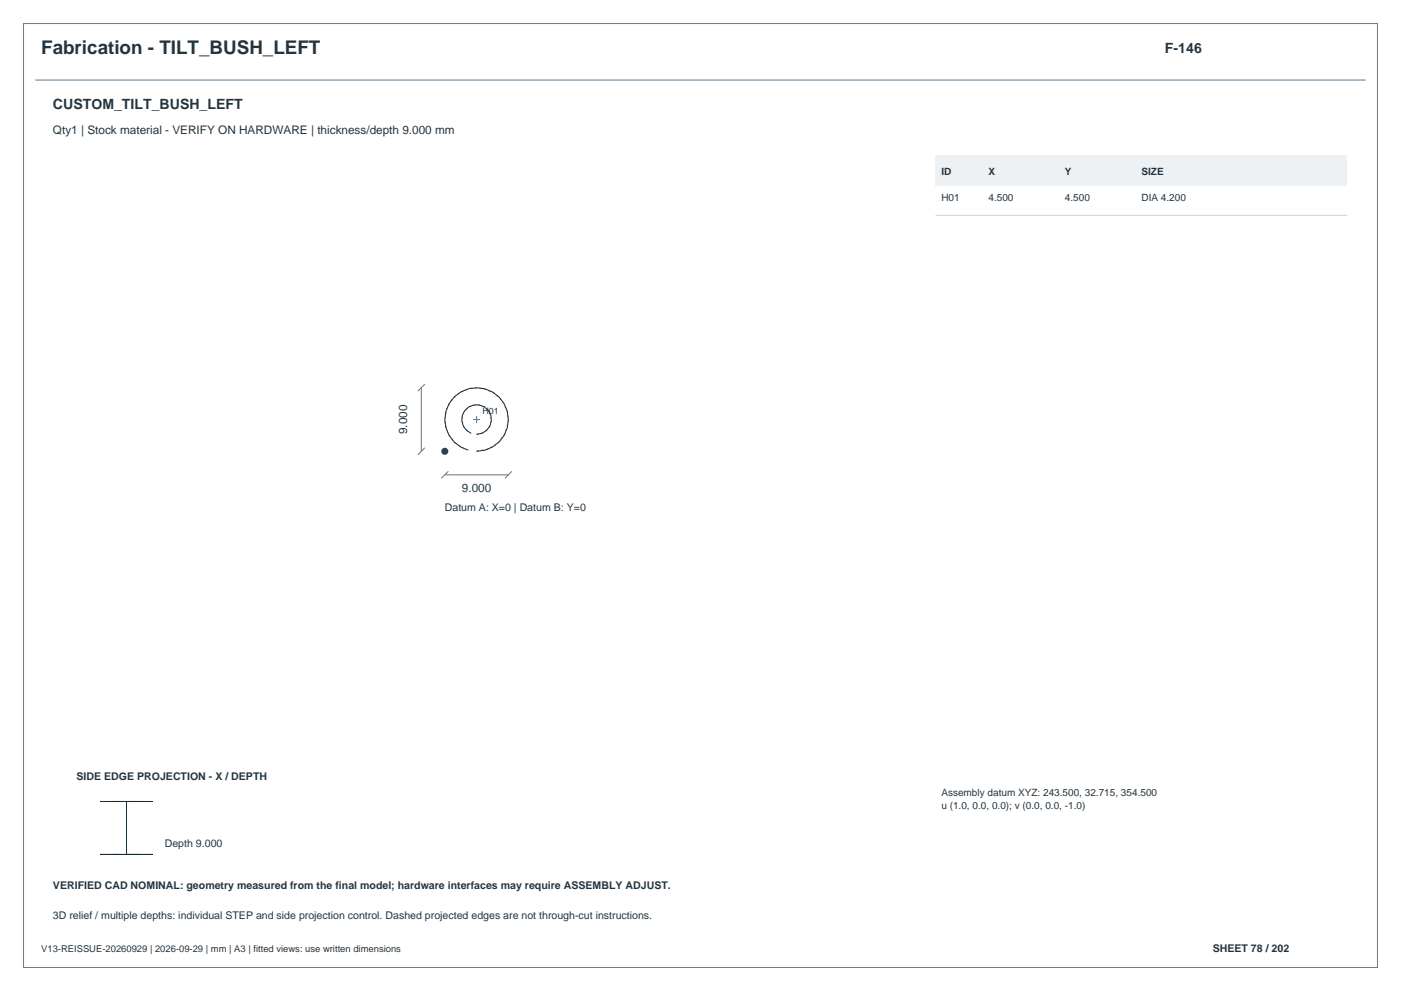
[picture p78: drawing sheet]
<svg xmlns="http://www.w3.org/2000/svg" width="420mm" height="297mm" viewBox="0 0 420 297" stroke-linecap="round" stroke-linejoin="round" font-family="sans-serif">
<defs><g id="words">
<text font-size="5.6" fill="#24343f" x="12.3" y="16.2">Fabrication - TILT_BUSH_LEFT</text>
<g font-size="4.2" fill="#24343f">
<text x="349.2" y="15.9">F-146</text>
<text x="15.9" y="32.8">CUSTOM_TILT_BUSH_LEFT</text>
</g>
<g font-size="3.5" fill="#24343f">
<text x="15.9" y="40.2">Qty1 | Stock material - VERIFY ON HARDWARE | thickness/depth 9.000 mm</text>
<text x="122.1" y="130.1" transform="rotate(-90 122.1 130.1)">9.000</text>
<text x="138.5" y="147.6">9.000</text>
</g>
<g font-size="3.2" fill="#24343f">
<text x="133.3" y="153.2">Datum A: X=0 | Datum B: Y=0</text>
<text x="22.9" y="233.9">SIDE EDGE PROJECTION - X / DEPTH</text>
<text x="49.4" y="254">Depth 9.000</text>
<text x="15.9" y="266.3">VERIFIED CAD NOMINAL: geometry measured from the final model; hardware interfaces may require ASSEMBLY ADJUST.</text>
<text x="15.9" y="275.5">3D relief / multiple depths: individual STEP and side projection control. Dashed projected edges are not through-cut instructions.</text>
<text x="363.6" y="285.4">SHEET 78 / 202</text>
</g>
<g font-size="3" fill="#24343f">
<text x="282.2" y="52.5">ID</text>
<text x="296.3" y="52.5">X</text>
<text x="319.3" y="52.5">Y</text>
<text x="342.2" y="52.5">SIZE</text>
<text x="282.2" y="60.1">H01</text>
<text x="296.3" y="60.1">4.500</text>
<text x="319.3" y="60.1">4.500</text>
<text x="342.2" y="60.1">DIA 4.200</text>
<text x="282.2" y="238.6">Assembly datum XYZ: 243.500, 32.715, 354.500</text>
<text x="282.2" y="242.5">u (1.0, 0.0, 0.0); v (0.0, 0.0, -1.0)</text>
</g>
<text font-size="2.8" fill="#24343f" x="12.3" y="285.4">V13-REISSUE-20260929 | 2026-09-29 | mm | A3 | fitted views: use written dimensions</text>
<text font-size="2.6" fill="#24343f" x="144.6" y="124">H01</text>
</g></defs>
<path d="M7.1 7.1h405.8v282.8h-405.8z" fill="none" stroke="#647b8a" stroke-width=".3"/>
<path d="M10.6 24h398.8M126.3 116.2v19.1M127.4 115.1l-2.2 2.2M127.4 134.2l-2.2 2.1M133.3 142.3h19.1M134.4 141.2l-2.1 2.2M153.5 141.2l-2.2 2.2" fill="none" stroke="#607687" stroke-width=".3"/>
<path d="M142.9 135.3a9.5 9.5 0 0 0 8.7-13.3 9.5 9.5 0 0 0-15.6-2.9 9.5 9.5 0 0 0 3.4 15.5M142.9 130.2a4.4 4.4 0 0 0 4.2-6 4.4 4.4 0 0 0-7.1-1.9 4.4 4.4 0 0 0 .7 7.3" fill="none" stroke="#a4b2bd" stroke-width=".3" stroke-dasharray=".7 .7" stroke-linecap="butt"/>
<path d="M140.4 134.9a9.5 9.5 0 0 1-4.8-15.3 9.5 9.5 0 0 1 15.9 2.1 9.5 9.5 0 0 1-8.6 13.6M141.3 129.9a4.4 4.4 0 0 1-1.6-7.3 4.4 4.4 0 0 1 7.3 1.4 4.4 4.4 0 0 1-4.1 6.2" fill="none" stroke="#1b2932" stroke-width=".3"/>
<circle cx="133.3" cy="135.3" r="1.06" fill="#283f4e"/>
<path d="M141.8 125.7h2.1M142.9 124.7v2.1" fill="none" stroke="#607687" stroke-width=".3"/>
<path d="M280.5 46.5h123.4v9.2h-123.4z" fill-rule="evenodd" fill="#edf1f4"/>
<path d="M280.5 64.5h123.4" fill="none" stroke="#c8d3da" stroke-width=".3"/>
<path d="M35.1 240.2h-5.1h15.8h-7.9M35.1 256.1h-5.1h15.8h-7.9M36.1 240.2h-1.9h7.4h-3.7M36.1 256.1h-1.9h7.4h-3.7M37.9 240.2v15.9" fill="none" stroke="#1b2932" stroke-width=".3"/>
<use href="#words"/>
</svg>
